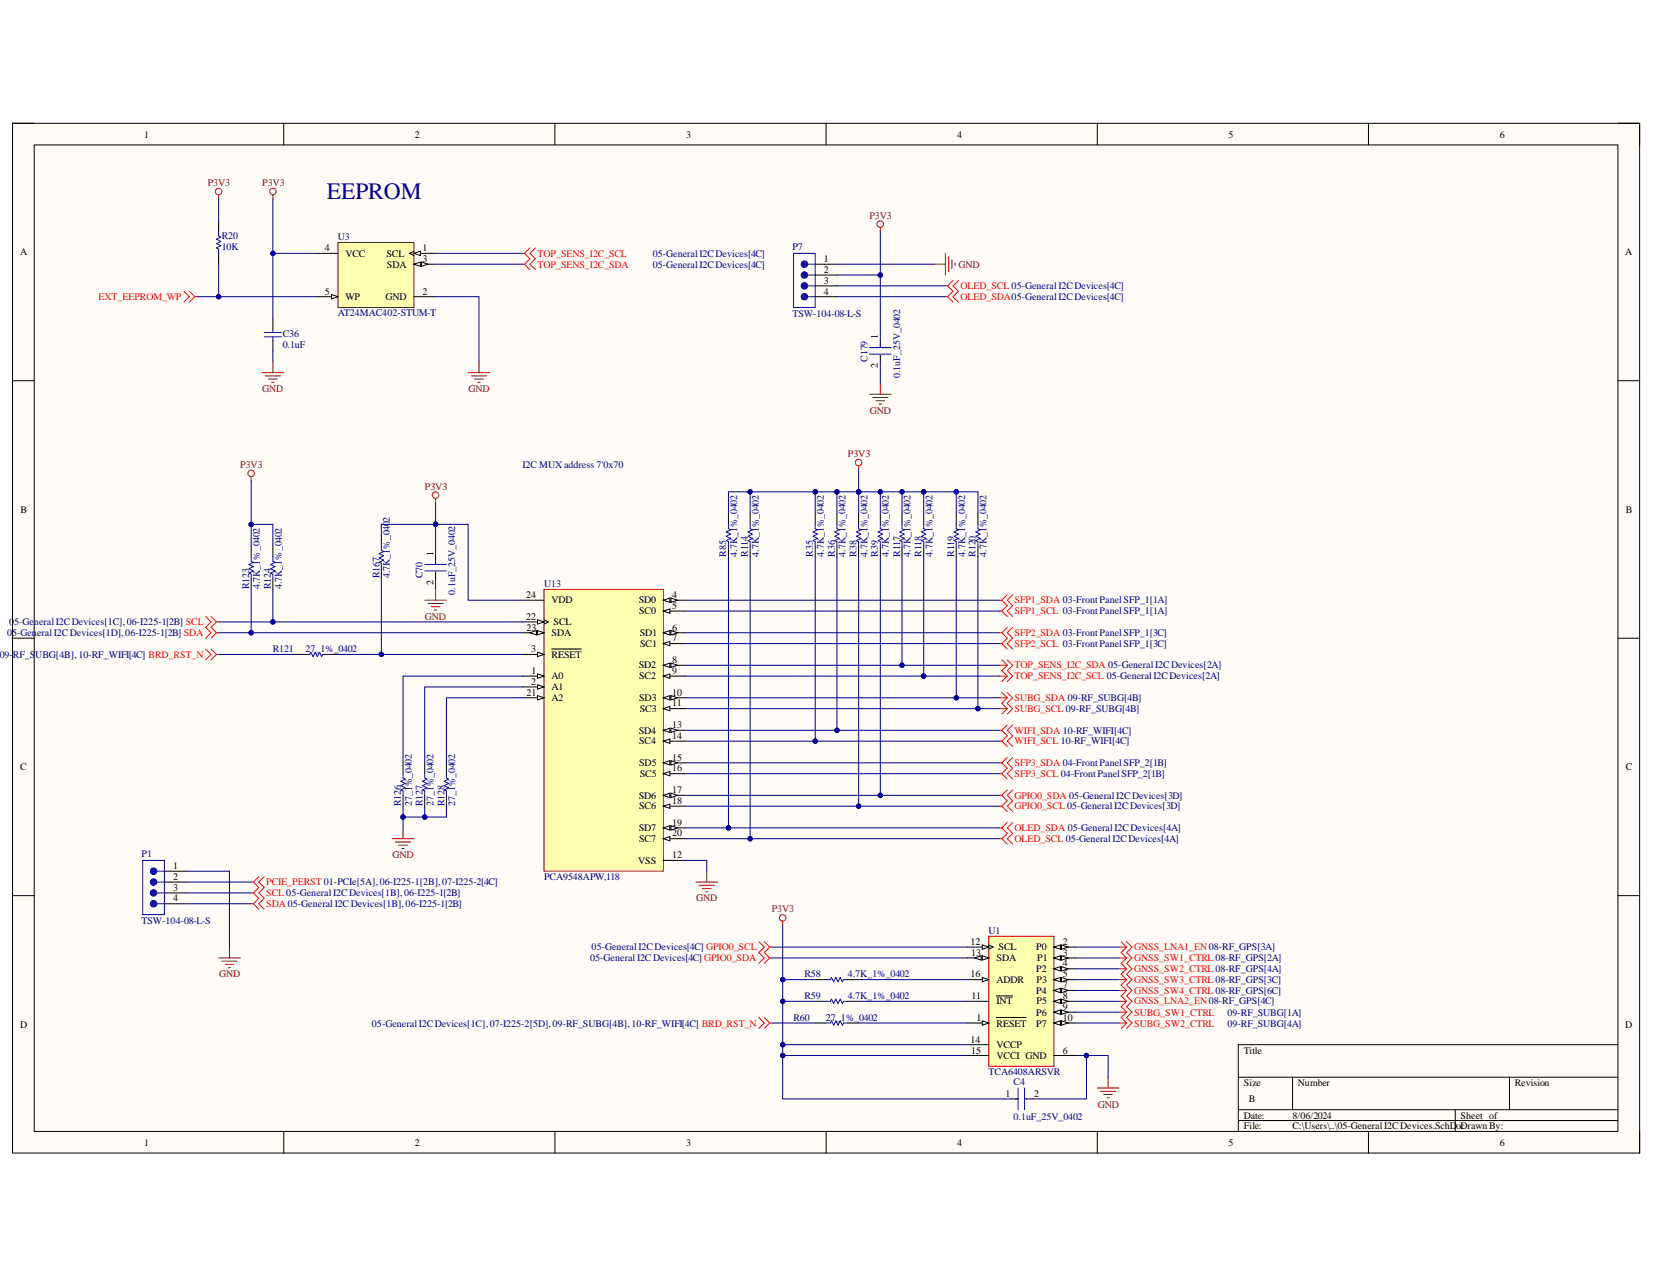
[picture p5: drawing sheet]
<svg xmlns="http://www.w3.org/2000/svg" width="279mm" height="216mm" viewBox="0 0 279 216" stroke-linecap="round" stroke-linejoin="round" font-family="sans-serif">
<defs><g id="words">
<text font-size="4" fill="#000080" x="55.2" y="33.6">EEPROM</text>
<g font-size="1.7">
<text x="24.4" y="23.2">1</text>
<text x="70.1" y="23.2">2</text>
<text x="115.9" y="23.2">3</text>
<text x="161.7" y="23.2">4</text>
<text x="207.5" y="23.2">5</text>
<text x="253.3" y="23.2">6</text>
<text x="3.4" y="43.1">A</text>
<text x="54.9" y="42.4">4</text>
<text x="58.3" y="43.4">VCC</text>
<text x="65.3" y="43.4">SCL</text>
<text x="65.4" y="45.2">SDA</text>
<text x="71.4" y="42.4">1</text>
<text x="71.4" y="44.3">3</text>
<text x="139.2" y="44.3">1</text>
<text x="139.2" y="46.1">2</text>
<text x="139.2" y="47.9">3</text>
<text x="274.6" y="43.1">A</text>
<text x="54.9" y="49.8">5</text>
<text x="58.3" y="50.7">WP</text>
<text x="65.1" y="50.7">GND</text>
<text x="71.4" y="49.8">2</text>
<text x="139.2" y="49.8">4</text>
<text x="148.3" y="57.3" transform="rotate(-90 148.3 57.3)">1</text>
<text x="148.3" y="62.2" transform="rotate(-90 148.3 62.2)">2</text>
<text x="3.5" y="86.6">B</text>
<text x="274.6" y="86.6">B</text>
<text x="73.2" y="93.9" transform="rotate(-90 73.2 93.9)">1</text>
<text x="73.2" y="98.9" transform="rotate(-90 73.2 98.9)">2</text>
<text x="88.9" y="101.1">24</text>
<text x="93.2" y="101.9">VDD</text>
<text x="107.9" y="101.9">SD0</text>
<text x="113.6" y="101.1">4</text>
<text x="88.9" y="104.7">22</text>
<text x="89" y="106.6">23</text>
<text x="93.2" y="107.4">SDA</text>
<text x="93.5" y="105.6">SCL</text>
<text x="108" y="103.8">SC0</text>
<text x="108.1" y="107.4">SD1</text>
<text x="113.6" y="106.6">6</text>
<text x="113.6" y="102.9">5</text>
<text x="89.7" y="110.2">3</text>
<text x="89.8" y="113.8">1</text>
<text x="93.2" y="111.1">RESET</text>
<text x="107.9" y="112.9">SD2</text>
<text x="108.1" y="109.3">SC1</text>
<text x="113.6" y="112.1">8</text>
<text x="113.6" y="108.3">7</text>
<text x="113.6" y="113.8">9</text>
<text x="89" y="117.6">21</text>
<text x="89.7" y="115.7">2</text>
<text x="93.2" y="114.8">A0</text>
<text x="93.2" y="116.6">A1</text>
<text x="93.2" y="118.4">A2</text>
<text x="108" y="118.4">SD3</text>
<text x="108" y="114.8">SC2</text>
<text x="113.6" y="117.6">10</text>
<text x="113.6" y="119.3">11</text>
<text x="107.9" y="124">SD4</text>
<text x="108" y="125.8">SC4</text>
<text x="108.1" y="120.3">SC3</text>
<text x="113.6" y="123">13</text>
<text x="113.6" y="124.8">14</text>
<text x="3.4" y="130.1">C</text>
<text x="108" y="129.5">SD5</text>
<text x="108.1" y="131.2">SC5</text>
<text x="113.6" y="128.5">15</text>
<text x="113.6" y="130.3">16</text>
<text x="274.6" y="130.1">C</text>
<text x="107.9" y="135">SD6</text>
<text x="108" y="136.7">SC6</text>
<text x="113.6" y="134">17</text>
<text x="113.6" y="135.8">18</text>
<text x="107.9" y="140.5">SD7</text>
<text x="108" y="142.2">SC7</text>
<text x="113.6" y="139.5">19</text>
<text x="113.6" y="141.3">20</text>
<text x="29.3" y="146.8">1</text>
<text x="29.3" y="148.7">2</text>
<text x="107.8" y="145.9">VSS</text>
<text x="113.6" y="145">12</text>
<text x="29.3" y="150.5">3</text>
<text x="29.3" y="152.3">4</text>
<text x="164" y="159.6">12</text>
<text x="164" y="161.5">13</text>
<text x="168.7" y="160.6">SCL</text>
<text x="175" y="160.6">P0</text>
<text x="179.5" y="159.6">2</text>
<text x="179.5" y="161.5">3</text>
<text x="164" y="165.1">16</text>
<text x="168.4" y="162.4">SDA</text>
<text x="168.4" y="166.1">ADDR</text>
<text x="175" y="164.2">P2</text>
<text x="175" y="167.9">P4</text>
<text x="175.1" y="166.1">P3</text>
<text x="175.2" y="162.4">P1</text>
<text x="179.5" y="163.3">4</text>
<text x="179.5" y="165.1">5</text>
<text x="179.5" y="167">7</text>
<text x="3.4" y="173.6">D</text>
<text x="164.1" y="168.8">11</text>
<text x="165" y="172.5">1</text>
<text x="168.4" y="173.4">RESET</text>
<text x="168.4" y="169.7">INT</text>
<text x="175" y="171.6">P6</text>
<text x="175" y="173.4">P7</text>
<text x="175.1" y="169.7">P5</text>
<text x="179.5" y="168.8">8</text>
<text x="179.5" y="170.6">9</text>
<text x="179.5" y="172.5">10</text>
<text x="274.6" y="173.6">D</text>
<text x="164" y="176.1">14</text>
<text x="164" y="178">15</text>
<text x="168.4" y="177">VCCP</text>
<text x="168.4" y="178.9">VCCI GND</text>
<text x="179.5" y="178">6</text>
<text x="210.1" y="178">Title</text>
<text x="169.9" y="185.2">1</text>
<text x="174.7" y="185.2">2</text>
<text x="210.1" y="183.5">Size</text>
<text x="219.3" y="183.5">Number</text>
<text x="255.9" y="183.5">Revision</text>
<text x="210.1" y="189">Date:</text>
<text x="210.1" y="190.7">File:</text>
<text x="211" y="186.2">B</text>
<text x="218.3" y="189">8/06/2024</text>
<text x="218.3" y="190.7">C:\Users\..\05-GeneralI2CDevices.SchD</text>
<text x="246" y="190.7">oDrawnBy:</text>
<text x="246.7" y="189">Sheet of</text>
<text x="246.7" y="190.7">c</text>
<text x="24.4" y="193.5">1</text>
<text x="70.1" y="193.5">2</text>
<text x="115.9" y="193.5">3</text>
<text x="161.7" y="193.5">4</text>
<text x="207.5" y="193.5">5</text>
<text x="253.3" y="193.5">6</text>
</g>
<g font-size="1.7" fill="#800000">
<text x="35.1" y="31.4">P3V3</text>
<text x="44.3" y="31.4">P3V3</text>
<text x="146.9" y="36.9">P3V3</text>
<text x="161.9" y="45.2">GND</text>
<text x="44.3" y="66.3">GND</text>
<text x="79.1" y="66.3">GND</text>
<text x="147" y="69.9">GND</text>
<text x="143.2" y="77.2">P3V3</text>
<text x="40.6" y="79.1">P3V3</text>
<text x="71.8" y="82.7">P3V3</text>
<text x="71.8" y="104.7">GND</text>
<text x="66.3" y="145">GND</text>
<text x="117.6" y="152.3">GND</text>
<text x="130.4" y="154.1">P3V3</text>
<text x="37" y="165.1">GND</text>
<text x="185.4" y="187.1">GND</text>
</g>
<g font-size="1.7" fill="#000080">
<text x="37.5" y="40.4">R20</text>
<text x="57.1" y="40.6">U3</text>
<text x="37.5" y="42.3">10K</text>
<text x="110.3" y="45.2">05-GeneralI2CDevices[4C]</text>
<text x="110.3" y="43.4">05-GeneralI2CDevices[4C]</text>
<text x="133.9" y="42.3">P7</text>
<text x="57.1" y="53.4">AT24MAC402-STUM-T</text>
<text x="133.9" y="53.6">TSW-104-08-L-S</text>
<text x="47.8" y="56.9">C36</text>
<text x="47.8" y="58.7">0.1uF</text>
<text x="146.5" y="61.1" transform="rotate(-90 146.5 61.1)">C179</text>
<text x="152" y="63.9" transform="rotate(-90 152 63.9)">0.1uF_25V_0402</text>
<text x="88.3" y="79.1">I2C MUX address 7'0x70</text>
<text x="122.7" y="94.1" transform="rotate(-90 122.7 94.1)">R85</text>
<text x="124.6" y="94.1" transform="rotate(-90 124.6 94.1)">4.7K_1%_0402</text>
<text x="126.3" y="94.1" transform="rotate(-90 126.3 94.1)">R114</text>
<text x="128.2" y="94.1" transform="rotate(-90 128.2 94.1)">4.7K_1%_0402</text>
<text x="137.3" y="94.1" transform="rotate(-90 137.3 94.1)">R35</text>
<text x="139.2" y="94.1" transform="rotate(-90 139.2 94.1)">4.7K_1%_0402</text>
<text x="141" y="94.1" transform="rotate(-90 141 94.1)">R36</text>
<text x="142.8" y="94.1" transform="rotate(-90 142.8 94.1)">4.7K_1%_0402</text>
<text x="144.7" y="94.1" transform="rotate(-90 144.7 94.1)">R38</text>
<text x="146.5" y="94.1" transform="rotate(-90 146.5 94.1)">4.7K_1%_0402</text>
<text x="148.3" y="94.1" transform="rotate(-90 148.3 94.1)">R39</text>
<text x="150.2" y="94.1" transform="rotate(-90 150.2 94.1)">4.7K_1%_0402</text>
<text x="152" y="94.1" transform="rotate(-90 152 94.1)">R117</text>
<text x="153.8" y="94.1" transform="rotate(-90 153.8 94.1)">4.7K_1%_0402</text>
<text x="155.7" y="94.1" transform="rotate(-90 155.7 94.1)">R118</text>
<text x="157.5" y="94.1" transform="rotate(-90 157.5 94.1)">4.7K_1%_0402</text>
<text x="161.2" y="94.1" transform="rotate(-90 161.2 94.1)">R119</text>
<text x="163" y="94.1" transform="rotate(-90 163 94.1)">4.7K_1%_0402</text>
<text x="164.8" y="94.1" transform="rotate(-90 164.8 94.1)">R120</text>
<text x="166.7" y="94.1" transform="rotate(-90 166.7 94.1)">4.7K_1%_0402</text>
<text x="42.1" y="99.6" transform="rotate(-90 42.1 99.6)">R123</text>
<text x="43.9" y="99.6" transform="rotate(-90 43.9 99.6)">4.7K_1%_0402</text>
<text x="45.7" y="99.6" transform="rotate(-90 45.7 99.6)">R124</text>
<text x="47.6" y="99.6" transform="rotate(-90 47.6 99.6)">4.7K_1%_0402</text>
<text x="64.1" y="97.7" transform="rotate(-90 64.1 97.7)">R167</text>
<text x="65.9" y="97.7" transform="rotate(-90 65.9 97.7)">4.7K_1%_0402</text>
<text x="71.4" y="97.7" transform="rotate(-90 71.4 97.7)">C70</text>
<text x="76.9" y="100.5" transform="rotate(-90 76.9 100.5)">0.1uF_25V_0402</text>
<text x="91.9" y="99.2">U13</text>
<text x="1.2" y="107.4">05-GeneralI2CDevices[1D],06-I225-1[2B] SDA</text>
<text x="1.5" y="105.6">05-GeneralI2CDevices[1C],06-I225-1[2B] SCL</text>
<text x="-.8" y="111.1">,09-</text>
<text x="2.2" y="111.1">RF_SUBG[4B],10-RF_WIFI[4C] BRD_RST_N</text>
<text x="46.1" y="110.2">R121</text>
<text x="51.6" y="110.2">27_1%_0402</text>
<text x="67.7" y="136.2" transform="rotate(-90 67.7 136.2)">R126</text>
<text x="69.6" y="136.2" transform="rotate(-90 69.6 136.2)">27_1%_0402</text>
<text x="71.4" y="136.2" transform="rotate(-90 71.4 136.2)">R127</text>
<text x="73.2" y="136.2" transform="rotate(-90 73.2 136.2)">27_1%_0402</text>
<text x="75.1" y="136.2" transform="rotate(-90 75.1 136.2)">R128</text>
<text x="76.9" y="136.2" transform="rotate(-90 76.9 136.2)">27_1%_0402</text>
<text x="23.9" y="144.9">P1</text>
<text x="91.9" y="148.7">PCA9548APW,118</text>
<text x="23.9" y="156.2">TSW-104-08-L-S</text>
<text x="99.9" y="160.6">05-GeneralI2CDevices[4C] GPIO0_SCL</text>
<text x="167" y="157.8">U1</text>
<text x="99.7" y="162.4">05-GeneralI2CDevices[4C] GPIO0_SDA</text>
<text x="135.9" y="165.1">R58</text>
<text x="143.2" y="165.1">4.7K_1%_0402</text>
<text x="62.8" y="173.4">05-GeneralI2CDevices[1C],07-I225-2[5D],09-RF_SUBG[4B],10-RF_WIFI[4C] BRD_RST_N</text>
<text x="134" y="172.5">R60</text>
<text x="135.9" y="168.8">R59</text>
<text x="139.5" y="172.5">27_1%_0402</text>
<text x="143.2" y="168.8">4.7K_1%_0402</text>
<text x="207.3" y="171.6">09-RF_SUBG[1A]</text>
<text x="207.3" y="173.4">09-RF_SUBG[4A]</text>
<text x="167" y="181.6">TCA6408ARSVR</text>
<text x="171.2" y="183.3">C4</text>
<text x="171.2" y="189.1">0.1uF_25V_0402</text>
</g>
<g font-size="1.7" fill="#f00">
<text x="90.8" y="45.2">TOP_SENS_I2C_SDA</text>
<text x="90.8" y="43.4">TOP_SENS_I2C_SCL</text>
<text x="16.7" y="50.7">EXT_EEPROM_WP</text>
<text x="162.3" y="48.9">OLED_SCL 05-GeneralI2CDevices[4C]</text>
<text x="162.3" y="50.7">OLED_SDA05-GeneralI2CDevices[4C]</text>
<text x="171.4" y="101.9">SFP1_SDA 03-FrontPanelSFP_1[1A]</text>
<text x="171.4" y="103.8">SFP1_SCL 03-FrontPanelSFP_1[1A]</text>
<text x="171.4" y="107.4">SFP2_SDA 03-FrontPanelSFP_1[3C]</text>
<text x="171.4" y="112.9">TOP_SENS_I2C_SDA 05-GeneralI2CDevices[2A]</text>
<text x="171.4" y="109.3">SFP2_SCL 03-FrontPanelSFP_1[3C]</text>
<text x="171.4" y="118.4">SUBG_SDA 09-RF_SUBG[4B]</text>
<text x="171.4" y="114.8">TOP_SENS_I2C_SCL 05-GeneralI2CDevices[2A]</text>
<text x="171.4" y="120.3">SUBG_SCL 09-RF_SUBG[4B]</text>
<text x="171.4" y="125.8">WIFI_SCL 10-RF_WIFI[4C]</text>
<text x="171.4" y="124">WIFI_SDA 10-RF_WIFI[4C]</text>
<text x="171.4" y="129.5">SFP3_SDA 04-FrontPanelSFP_2[1B]</text>
<text x="171.4" y="131.2">SFP3_SCL 04-FrontPanelSFP_2[1B]</text>
<text x="171.4" y="135">GPIO0_SDA 05-GeneralI2CDevices[3D]</text>
<text x="171.4" y="136.7">GPIO0_SCL 05-GeneralI2CDevices[3D]</text>
<text x="171.4" y="140.5">OLED_SDA 05-GeneralI2CDevices[4A]</text>
<text x="171.4" y="142.2">OLED_SCL 05-GeneralI2CDevices[4A]</text>
<text x="45" y="149.6">PCIE_PERST 01-PCIe[5A],06-I225-1[2B],07-I225-2[4C]</text>
<text x="45" y="151.4">SCL 05-GeneralI2CDevices[1B],06-I225-1[2B]</text>
<text x="45" y="153.2">SDA 05-GeneralI2CDevices[1B],06-I225-1[2B]</text>
<text x="191.6" y="160.6">GNSS_LNA1_EN08-RF_GPS[3A]</text>
<text x="191.6" y="162.4">GNSS_SW1_CTRL08-RF_GPS[2A]</text>
<text x="191.6" y="164.2">GNSS_SW2_CTRL08-RF_GPS[4A]</text>
<text x="191.6" y="166.1">GNSS_SW3_CTRL08-RF_GPS[3C]</text>
<text x="191.6" y="167.9">GNSS_SW4_CTRL08-RF_GPS[6C]</text>
<text x="191.6" y="169.7">GNSS_LNA2_EN08-RF_GPS[4C]</text>
<text x="191.6" y="171.6">SUBG_SW1_CTRL</text>
<text x="191.6" y="173.4">SUBG_SW2_CTRL</text>
</g>
</g></defs>
<path d="M2.1 20.8h274.9v174h-274.9z" fill-rule="evenodd" fill="#fffcf8"/>
<path d="M2.1 20.8h274.9v174h-274.9z" fill="none" stroke="#000" stroke-width=".17"/>
<path d="M5.8 24.5h267.5v166.6h-267.5z" fill-rule="evenodd" fill="#fffcf8"/>
<g fill="none" stroke="#000" stroke-width=".17">
<path d="M2.1 20.8h3.7M5.8 24.5h267.5v166.6h-267.5zM47.9 20.8v3.7M93.7 20.8v3.7M139.5 20.8v3.7M185.4 20.8v3.7M231.2 20.8v3.7M273.3 20.8h3.7v3.7M2.1 64.3h3.7M273.3 64.3h3.7M42.4 92.2v1.9M42.4 97.7v1.9"/>
<path d="M46.1 92.2v1.9M46.1 97.7v1.9M73.6 94.1v1.3M73.6 96.6v1.1M152.4 86.7v1.9M152.4 92.2v1.9M156 86.7v1.9M156 92.2v1.9M161.5 86.7v1.9M161.5 92.2v1.9M165.2 86.7v1.9M165.2 92.2v1.9"/>
<path d="M2.1 107.8h3.7M49.8 110.6h1.8M55.3 110.6h1.8M273.3 107.8h3.7M68.1 128.9v1.8M68.1 134.4v1.8M71.7 128.9v1.8M71.7 134.4v1.8M75.4 128.9v1.8M75.4 134.4v1.8M2.1 151.3h3.7M273.3 151.3h3.7"/>
<path d="M273.3 176.5h-64.1v14.6M47.9 191.1v3.7M93.7 191.1v3.7M139.5 191.1v3.7M185.4 191.1v3.7M209.2 182h64.1M209.2 187.5h64.1M209.2 189.3h64.1M218.3 182v5.5M231.2 191.1v3.7M245.8 187.5v3.6M255 182v5.5"/>
<path d="M277 191.1v3.7"/>
</g>
<g fill="none" stroke="#00f" stroke-width=".17">
<path d="M42.4 94.1v.7l.4 .2-.7 .4 .7 .3-.7 .4 .7 .4-.7 .3 .3 .2v.7M46.1 94.1v.7l.4 .2-.8 .4 .8 .3-.8 .4 .8 .4-.8 .3 .4 .2v.7M71.7 95.4h3.7M71.7 96.5h3.7M73.6 94.8v.6M73.6 96.6v.2M152.4 88.6v.7l.3 .2-.7 .4 .7 .3-.7 .4 .7 .4-.7 .3 .4 .2v.7M156 88.6v.7l.4 .2-.7 .4 .7 .3-.7 .4 .7 .4-.7 .3 .3 .2v.7M161.5 88.6v.7l.4 .2-.7 .4 .7 .3-.7 .4 .7 .4-.7 .3 .3 .2v.7M165.2 88.6v.7l.4 .2-.8 .4 .8 .3-.8 .4 .8 .4-.8 .3 .4 .2v.7M51.6 110.6h.7l.2-.4 .4 .7 .3-.7 .4 .7 .4-.7 .3 .7 .2-.3h.8M68.1 130.7v.7l.3 .2-.7 .4 .7 .3-.7 .4 .7 .4-.7 .3 .4 .2v.8"/>
<path d="M71.7 130.7v.7l.4 .2-.7 .4 .7 .3-.7 .4 .7 .4-.7 .3 .3 .2v.8M75.4 130.7v.7l.4 .2-.8 .4 .8 .3-.8 .4 .8 .4-.8 .3 .4 .2v.8"/>
</g>
<g fill="none" stroke="#800000" stroke-width=".17">
<path d="M145 78.7v.7M42.4 80.5v.8M73.6 84.2v.7M73.6 99.6v1.8M71.7 101.4h3.7M72.3 101.9h2.6M72.8 102.5h1.5M73.4 103h.4M68.1 139.9v1.8M66.2 141.7h3.7M66.8 142.2h2.6M67.3 142.8h1.5"/>
<path d="M67.9 143.3h.4M117.6 149h3.6M118.1 149.6h2.6M118.7 150.1h1.4M119.2 150.7h.4M119.4 147.2v1.8"/>
<circle cx="42.4" cy="80" r=".55"/>
<circle cx="145" cy="78.1" r=".55"/>
<circle cx="73.6" cy="83.6" r=".55"/>
</g>
<g fill="none" stroke="#f00" stroke-width=".17">
<path d="M34.7 104.1l1 1-1 .9 1 .9-1 .9M35.7 104.1l.9 1M36.6 105.1l-.9 .9 .9 .9M36.6 105.1h.3M36.6 106.9l-.9 .9M36.6 106.9h.3M168.9 119.7h1.2M168.9 117.9h1.2M168.9 114.2h1.2M168.9 112.4h1.2M169.2 117l.9 .9M169.2 111.5l.9 .9"/>
<path d="M170.1 119.7l-.9 .9M170.1 117.9l-.9 .9 .9 .9M170.1 117l1 .9-1 .9 1 .9-1 .9M170.1 114.2l-.9 .9M170.1 112.4l-.9 .9 .9 .9M170.1 111.5l1 .9-1 .9 1 .9-1 .9"/>
</g>
<path d="M57.1 41h12.8v11h-12.8z" fill-rule="evenodd" fill="#ffffb0"/>
<path d="M57.1 41h12.8v11h-12.8z" fill="none" stroke="#800000" stroke-width=".17"/>
<path d="M53.4 42.8h3.7M69.9 42.8h3.7" fill="none" stroke="#000" stroke-width=".17"/>
<path d="M69.9 42.8l1.1-.4v.8z" fill="#f8fcff"/>
<path d="M69.9 42.8l1.1-.4v.8zM69.9 42.4l-.7 .4 .7 .4M69.9 44.6h3.7" fill="none" stroke="#000" stroke-width=".17"/>
<path d="M69.9 44.6l1.1-.3v.7z" fill="#f8fcff"/>
<path d="M69.9 44.6l1.1-.3v.7z" fill="none" stroke="#000" stroke-width=".17"/>
<path d="M71.2 44.3l1.1 .3-1.1 .4z" fill="#f8fcff"/>
<path d="M53.4 50.1h3.7M71.2 44.3l1.1 .3-1.1 .4z" fill="none" stroke="#000" stroke-width=".17"/>
<path d="M56 49.8l1.1 .3-1.1 .4z" fill="#f8fcff"/>
<path d="M36.9 37.3v1.8M36.9 42.8v1.8M46.1 53.8v1.8M46.1 57.5v1.8M56 49.8l1.1 .3-1.1 .4zM69.9 50.1h3.7M64.4 90.4v1.8M64.4 95.9v1.8" fill="none" stroke="#000" stroke-width=".17"/>
<g fill="none" stroke="#f00" stroke-width=".17">
<path d="M31.1 49.2l.9 .9-.9 .9M32 49.2l.9 .9M32.9 50.1l-.9 .9M32.9 50.1h.4M88.2 44.6h.4M88.2 42.8h.4M88.6 44.6l.9 .9M88.6 42.8l.9 .9-.9 .9M89.5 41.9l-.9 .9M90.4 41.9l-.9 .9 .9 .9-.9 .9 .9 .9M168.9 101.4h.3M168.9 103.2h.3"/>
<path d="M168.9 106.9h.3M168.9 108.7h.3M169.2 101.4l.9 .9-.9 .9M169.2 103.2l.9 .9M169.2 106.9l.9 .9-.9 .9M169.2 108.7l.9 .9M170.1 100.5l-.9 .9M170.1 106l-.9 .9M171.1 100.5l-1 .9 1 .9-1 .9 1 .9M171.1 106l-1 .9 1 .9-1 .9 1 .9"/>
</g>
<g fill="none" stroke="#800000" stroke-width=".17">
<path d="M36.9 32.9v.7M46.1 32.9v.7M44.3 62.9h3.6M44.8 63.5h2.6M45.4 64h1.4M45.9 64.6h.4M46.1 61.1v1.8M79.1 62.9h3.6M79.6 63.5h2.6M80.2 64h1.4M80.7 64.6h.4M80.9 61.1v1.8"/>
<circle cx="36.9" cy="32.4" r=".55"/>
<circle cx="46.1" cy="32.4" r=".55"/>
</g>
<path d="M36.9 39.1v.8l.4 .2-.7 .3 .7 .4-.7 .4 .7 .3-.7 .4 .3 .2v.7M44.6 56.2h3M44.6 56.9h3M46.1 55.6v.6M46.1 56.9v.6M64.4 92.2v.8l.4 .2-.7 .3 .7 .4-.7 .4 .7 .3-.7 .4 .3 .2v.7" fill="none" stroke="#00f" stroke-width=".17"/>
<path d="M91.9 99.6h20.2v47.6h-20.2z" fill-rule="evenodd" fill="#ffffb0"/>
<path d="M91.9 99.6h20.2v47.6h-20.2z" fill="none" stroke="#800000" stroke-width=".17"/>
<path d="M88.2 101.4h3.7M112.1 101.4h3.6" fill="none" stroke="#000" stroke-width=".17"/>
<path d="M112.1 101.4l1.1-.4v.8z" fill="#f8fcff"/>
<path d="M112.1 101.4l1.1-.4v.8z" fill="none" stroke="#000" stroke-width=".17"/>
<path d="M113.3 101l1.1 .4-1.1 .4z" fill="#f8fcff"/>
<path d="M112.1 106.9h3.6M113.3 101l1.1 .4-1.1 .4z" fill="none" stroke="#000" stroke-width=".17"/>
<path d="M112.1 106.9l1.1-.4v.8z" fill="#f8fcff"/>
<path d="M112.1 106.9l1.1-.4v.8z" fill="none" stroke="#000" stroke-width=".17"/>
<path d="M113.3 106.5l1.1 .4-1.1 .4z" fill="#f8fcff"/>
<path d="M112.1 112.4h3.6M113.3 106.5l1.1 .4-1.1 .4z" fill="none" stroke="#000" stroke-width=".17"/>
<path d="M112.1 112.4l1.1-.4v.8z" fill="#f8fcff"/>
<path d="M112.1 112.4l1.1-.4v.8z" fill="none" stroke="#000" stroke-width=".17"/>
<path d="M113.3 112l1.1 .4-1.1 .4z" fill="#f8fcff"/>
<path d="M112.1 117.9h3.6M113.3 112l1.1 .4-1.1 .4z" fill="none" stroke="#000" stroke-width=".17"/>
<path d="M112.1 117.9l1.1-.4v.7z" fill="#f8fcff"/>
<path d="M112.1 117.9l1.1-.4v.7z" fill="none" stroke="#000" stroke-width=".17"/>
<path d="M113.3 117.5l1.1 .4-1.1 .3z" fill="#f8fcff"/>
<path d="M113.3 117.5l1.1 .4-1.1 .3zM112.1 123.4h3.6" fill="none" stroke="#000" stroke-width=".17"/>
<path d="M112.1 123.4l1.1-.4v.7z" fill="#f8fcff"/>
<path d="M112.1 123.4l1.1-.4v.7z" fill="none" stroke="#000" stroke-width=".17"/>
<path d="M113.3 123l1.1 .4-1.1 .3z" fill="#f8fcff"/>
<path d="M112.1 128.9h3.6M113.3 123l1.1 .4-1.1 .3z" fill="none" stroke="#000" stroke-width=".17"/>
<path d="M112.1 128.9l1.1-.4v.7z" fill="#f8fcff"/>
<path d="M112.1 128.9l1.1-.4v.7z" fill="none" stroke="#000" stroke-width=".17"/>
<path d="M113.3 128.5l1.1 .4-1.1 .3z" fill="#f8fcff"/>
<path d="M112.1 134.4h3.6M113.3 128.5l1.1 .4-1.1 .3z" fill="none" stroke="#000" stroke-width=".17"/>
<path d="M112.1 134.4l1.1-.4v.7z" fill="#f8fcff"/>
<path d="M112.1 134.4l1.1-.4v.7z" fill="none" stroke="#000" stroke-width=".17"/>
<path d="M113.3 134l1.1 .4-1.1 .3z" fill="#f8fcff"/>
<path d="M112.1 139.9h3.6M113.3 134l1.1 .4-1.1 .3z" fill="none" stroke="#000" stroke-width=".17"/>
<path d="M112.1 139.9l1.1-.4v.7z" fill="#f8fcff"/>
<path d="M112.1 139.9l1.1-.4v.7z" fill="none" stroke="#000" stroke-width=".17"/>
<path d="M113.3 139.5l1.1 .4-1.1 .3z" fill="#f8fcff"/>
<path d="M112.1 103.2h3.6M113.3 139.5l1.1 .4-1.1 .3z" fill="none" stroke="#000" stroke-width=".17"/>
<path d="M112.1 103.2l1.1-.3v.7z" fill="#f8fcff"/>
<path d="M112.1 103.2l1.1-.3v.7zM112.1 108.7h3.6" fill="none" stroke="#000" stroke-width=".17"/>
<path d="M112.1 108.7l1.1-.3v.7z" fill="#f8fcff"/>
<path d="M112.1 108.7l1.1-.3v.7zM112.1 114.2h3.6" fill="none" stroke="#000" stroke-width=".17"/>
<path d="M112.1 114.2l1.1-.3v.7z" fill="#f8fcff"/>
<path d="M112.1 114.2l1.1-.3v.7zM112.1 119.7h3.6" fill="none" stroke="#000" stroke-width=".17"/>
<path d="M112.1 119.7l1.1-.4v.8z" fill="#f8fcff"/>
<path d="M112.1 119.7l1.1-.4v.8zM112.1 125.2h3.6" fill="none" stroke="#000" stroke-width=".17"/>
<path d="M112.1 125.2l1.1-.4v.8z" fill="#f8fcff"/>
<path d="M112.1 125.2l1.1-.4v.8zM112.1 130.7h3.6" fill="none" stroke="#000" stroke-width=".17"/>
<path d="M112.1 130.7l1.1-.4v.8z" fill="#f8fcff"/>
<path d="M112.1 130.7l1.1-.4v.8zM112.1 136.2h3.6" fill="none" stroke="#000" stroke-width=".17"/>
<path d="M112.1 136.2l1.1-.4v.8z" fill="#f8fcff"/>
<path d="M112.1 136.2l1.1-.4v.8zM112.1 141.7h3.6" fill="none" stroke="#000" stroke-width=".17"/>
<path d="M112.1 141.7l1.1-.4v.8z" fill="#f8fcff"/>
<path d="M88.2 110.6h3.7M112.1 141.7l1.1-.4v.8z" fill="none" stroke="#000" stroke-width=".17"/>
<path d="M90.8 110.2l1.1 .4-1.1 .3z" fill="#f8fcff"/>
<path d="M88.2 114.2h3.7M90.8 110.2l1.1 .4-1.1 .3zM93.2 109.6h5" fill="none" stroke="#000" stroke-width=".17"/>
<path d="M90.8 113.9l1.1 .3-1.1 .4z" fill="#f8fcff"/>
<path d="M88.2 116.1h3.7M90.8 113.9l1.1 .3-1.1 .4z" fill="none" stroke="#000" stroke-width=".17"/>
<path d="M90.8 115.7l1.1 .4-1.1 .3z" fill="#f8fcff"/>
<path d="M88.2 117.9h3.7M90.8 115.7l1.1 .4-1.1 .3z" fill="none" stroke="#000" stroke-width=".17"/>
<path d="M90.8 117.5l1.1 .4-1.1 .3z" fill="#f8fcff"/>
<path d="M88.2 105.1h3.7M90.8 117.5l1.1 .4-1.1 .3z" fill="none" stroke="#000" stroke-width=".17"/>
<path d="M90.8 104.7l1.1 .4-1.1 .3z" fill="#f8fcff"/>
<path d="M88.2 106.9h3.7M90.8 104.7l1.1 .4-1.1 .3zM91.9 104.7l.7 .4-.7 .3" fill="none" stroke="#000" stroke-width=".17"/>
<path d="M90.8 106.5l1.1 .4-1.1 .4z" fill="#f8fcff"/>
<path d="M90.8 106.5l1.1 .4-1.1 .4z" fill="none" stroke="#000" stroke-width=".17"/>
<path d="M89.5 106.9l1.1-.4v.8z" fill="#f8fcff"/>
<path d="M137.7 44.6h3.7M137.7 46.5h3.7M137.7 48.3h3.7M137.7 50.1h3.7M89.5 106.9l1.1-.4v.8zM112.1 145.4h3.6" fill="none" stroke="#000" stroke-width=".17"/>
<g fill="none" stroke="#f00" stroke-width=".17">
<path d="M168.9 125.2h.3M168.9 123.4h.3M168.9 128.9h.3M168.9 130.7h.3M168.9 134.4h.3M168.9 136.2h.3M169.2 125.2l.9 .9M169.2 123.4l.9 .9-.9 .9M169.2 128.9l.9 .9-.9 .9M169.2 130.7l.9 .9M169.2 134.4l.9 .9-.9 .9M169.2 136.2l.9 .9"/>
<path d="M170.1 122.5l-.9 .9M170.1 128l-.9 .9M170.1 133.4l-.9 1M171.1 122.5l-1 .9 1 .9-1 .9 1 .9M171.1 128l-1 .9 1 .9-1 .9 1 .9M171.1 133.4l-1 1 1 .9-1 .9 1 .9"/>
</g>
<path d="M136.4 44.6h1.3" fill="none" stroke="#00f" stroke-width=".17"/>
<circle cx="135.9" cy="44.6" r=".55" fill="#00f"/>
<g fill="none" stroke="#00f" stroke-width=".17">
<path d="M134 42.8h3.7v9.2h-3.7zM136.4 46.5h1.3"/>
<circle cx="135.9" cy="44.6" r=".55"/>
</g>
<circle cx="135.9" cy="46.5" r=".55" fill="#00f"/>
<g fill="none" stroke="#00f" stroke-width=".17">
<path d="M136.4 48.3h1.3M136.4 50.1h1.3"/>
<circle cx="135.9" cy="46.5" r=".55"/>
</g>
<circle cx="135.9" cy="48.3" r=".55" fill="#00f"/>
<circle cx="135.9" cy="48.3" r=".55" fill="none" stroke="#00f" stroke-width=".17"/>
<circle cx="135.9" cy="50.1" r=".55" fill="#00f"/>
<g fill="none" stroke="#00f" stroke-width=".17">
<path d="M146.9 58.7h3.6M146.9 59.8h3.6M148.7 58.2v.5M148.7 60v.2M123.1 88.6v.7l.3 .2-.7 .4 .7 .3-.7 .4 .7 .4-.7 .3 .4 .2v.7M126.7 88.6v.7l.4 .2-.7 .4 .7 .3-.7 .4 .7 .4-.7 .3 .3 .2v.7"/>
<circle cx="135.9" cy="50.1" r=".55"/>
</g>
<g fill="none" stroke="#800000" stroke-width=".17">
<path d="M148.7 38.4v.7M157.9 44.6h1.8M159.7 42.8v3.7M160.2 43.3v2.6M160.8 43.9v1.5M161.3 44.4v.4M146.9 66.6h3.6M147.4 67.2h2.6M148 67.7h1.4M148.5 68.3h.4M148.7 64.8v1.8"/>
<circle cx="148.7" cy="37.9" r=".55"/>
</g>
<path d="M148.7 57.5v1.2M148.7 60v1.1M123.1 86.7v1.9M123.1 92.2v1.9M126.7 86.7v1.9M126.7 92.2v1.9" fill="none" stroke="#000" stroke-width=".17"/>
<g fill="none" stroke="#f00" stroke-width=".17">
<path d="M159.7 48.3h.4M159.7 50.1h.4M160.1 48.3l.9 .9-.9 .9M160.1 50.1l.9 .9M161 47.4l-.9 .9M161.9 47.4l-.9 .9 .9 .9-.9 .9 .9 .9M34.7 109.6l1 1-1 .9M35.7 109.6l.9 1M36.6 110.6l-.9 .9M36.6 110.6h.3M168.9 139.9h.3M169.2 139.9l.9 .9-.9 .9"/>
<path d="M170.1 138.9l-.9 1M171.1 138.9l-1 1 1 .9-1 .9 1 .9M168.9 141.7h.3M169.2 141.7l.9 .9"/>
</g>
<path d="M167 158.2h11v21.9h-11z" fill-rule="evenodd" fill="#ffffb0"/>
<path d="M167 158.2h11v21.9h-11z" fill="none" stroke="#800000" stroke-width=".17"/>
<path d="M163.4 172.8h3.6" fill="none" stroke="#000" stroke-width=".17"/>
<path d="M165.9 172.5l1.1 .3-1.1 .4z" fill="#f8fcff"/>
<path d="M178 160h3.7M165.9 172.5l1.1 .3-1.1 .4zM168.3 171.9h5" fill="none" stroke="#000" stroke-width=".17"/>
<path d="M178 160l1.1-.4v.8z" fill="#f8fcff"/>
<path d="M178 160l1.1-.4v.8z" fill="none" stroke="#000" stroke-width=".17"/>
<path d="M179.3 159.6l1.1 .4-1.1 .4z" fill="#f8fcff"/>
<path d="M179.3 159.6l1.1 .4-1.1 .4zM178 161.8h3.7" fill="none" stroke="#000" stroke-width=".17"/>
<path d="M178 161.8l1.1-.3v.7z" fill="#f8fcff"/>
<path d="M178 161.8l1.1-.3v.7z" fill="none" stroke="#000" stroke-width=".17"/>
<path d="M179.3 161.5l1.1 .3-1.1 .4z" fill="#f8fcff"/>
<path d="M178 163.7h3.7M179.3 161.5l1.1 .3-1.1 .4z" fill="none" stroke="#000" stroke-width=".17"/>
<path d="M178 163.7l1.1-.4v.7z" fill="#f8fcff"/>
<path d="M178 163.7l1.1-.4v.7z" fill="none" stroke="#000" stroke-width=".17"/>
<path d="M179.3 163.3l1.1 .4-1.1 .3z" fill="#f8fcff"/>
<path d="M178 165.5h3.7M179.3 163.3l1.1 .4-1.1 .3z" fill="none" stroke="#000" stroke-width=".17"/>
<path d="M178 165.5l1.1-.4v.8z" fill="#f8fcff"/>
<path d="M178 165.5l1.1-.4v.8z" fill="none" stroke="#000" stroke-width=".17"/>
<path d="M179.3 165.1l1.1 .4-1.1 .4z" fill="#f8fcff"/>
<path d="M178 178.3h3.7M178 167.3h3.7M179.3 165.1l1.1 .4-1.1 .4z" fill="none" stroke="#000" stroke-width=".17"/>
<path d="M178 167.3l1.1-.3v.7z" fill="#f8fcff"/>
<path d="M178 167.3l1.1-.3v.7z" fill="none" stroke="#000" stroke-width=".17"/>
<path d="M179.3 167l1.1 .3-1.1 .4z" fill="#f8fcff"/>
<path d="M178 169.2h3.7M179.3 167l1.1 .3-1.1 .4z" fill="none" stroke="#000" stroke-width=".17"/>
<path d="M178 169.2l1.1-.4v.7z" fill="#f8fcff"/>
<path d="M178 169.2l1.1-.4v.7z" fill="none" stroke="#000" stroke-width=".17"/>
<path d="M179.3 168.8l1.1 .4-1.1 .3z" fill="#f8fcff"/>
<path d="M178 171h3.7M179.3 168.8l1.1 .4-1.1 .3z" fill="none" stroke="#000" stroke-width=".17"/>
<path d="M178 171l1.1-.4v.8z" fill="#f8fcff"/>
<path d="M178 171l1.1-.4v.8z" fill="none" stroke="#000" stroke-width=".17"/>
<path d="M179.3 170.6l1.1 .4-1.1 .4z" fill="#f8fcff"/>
<path d="M178 172.8h3.7M179.3 170.6l1.1 .4-1.1 .4z" fill="none" stroke="#000" stroke-width=".17"/>
<path d="M178 172.8l1.1-.3v.7z" fill="#f8fcff"/>
<path d="M178 172.8l1.1-.3v.7z" fill="none" stroke="#000" stroke-width=".17"/>
<path d="M179.3 172.5l1.1 .3-1.1 .4z" fill="#f8fcff"/>
<path d="M163.4 160h3.6M163.4 169.2h3.6M168.3 168.2h2.7M179.3 172.5l1.1 .3-1.1 .4z" fill="none" stroke="#000" stroke-width=".17"/>
<path d="M165.9 159.6l1.1 .4-1.1 .4z" fill="#f8fcff"/>
<path d="M165.9 159.6l1.1 .4-1.1 .4zM167 159.6l.8 .4-.8 .4M163.4 161.8h3.6" fill="none" stroke="#000" stroke-width=".17"/>
<path d="M165.9 161.5l1.1 .3-1.1 .4z" fill="#f8fcff"/>
<path d="M165.9 161.5l1.1 .3-1.1 .4z" fill="none" stroke="#000" stroke-width=".17"/>
<path d="M164.6 161.8l1.1-.3v.7z" fill="#f8fcff"/>
<path d="M163.4 165.5h3.6M163.4 176.5h3.6M163.4 178.3h3.6M164.6 161.8l1.1-.3v.7z" fill="none" stroke="#000" stroke-width=".17"/>
<path d="M165.9 165.1l1.1 .4-1.1 .4z" fill="#f8fcff"/>
<path d="M165.9 165.1l1.1 .4-1.1 .4z" fill="none" stroke="#000" stroke-width=".17"/>
<path d="M71.7 136.2v1.8h-3.6" fill="none" stroke="#000080" stroke-width=".17"/>
<circle cx="68.1" cy="138" r=".37" fill="#000080"/>
<circle cx="68.1" cy="138" r=".37" fill="none" stroke="#000080" stroke-width=".17"/>
<circle cx="71.7" cy="138" r=".37" fill="#000080"/>
<g fill="none" stroke="#000080" stroke-width=".17">
<path d="M75.4 136.2v1.8h-3.7"/>
<circle cx="71.7" cy="138" r=".37"/>
</g>
<circle cx="71.7" cy="138" r=".37" fill="#000080"/>
<g fill="none" stroke="#000080" stroke-width=".17">
<path d="M42.4 88.6h3.7v3.6M73.6 97.7v1.9M36.9 110.6h12.9"/>
<circle cx="71.7" cy="138" r=".37"/>
</g>
<circle cx="42.4" cy="88.6" r=".37" fill="#000080"/>
<g fill="none" stroke="#000080" stroke-width=".17">
<path d="M46.1 99.6v5.5"/>
<circle cx="42.4" cy="88.6" r=".37"/>
</g>
<circle cx="46.1" cy="105.1" r=".37" fill="#000080"/>
<g fill="none" stroke="#000080" stroke-width=".17">
<path d="M46.1 33.6v9.2h7.3M73.6 50.1h7.3v11M73.6 42.8h14.6M73.6 44.6h14.6"/>
<circle cx="46.1" cy="105.1" r=".37"/>
</g>
<circle cx="46.1" cy="42.8" r=".37" fill="#000080"/>
<g fill="none" stroke="#000080" stroke-width=".17">
<path d="M46.1 42.8v11"/>
<circle cx="46.1" cy="42.8" r=".37"/>
</g>
<circle cx="46.1" cy="42.8" r=".37" fill="#000080"/>
<g fill="none" stroke="#000080" stroke-width=".17">
<path d="M36.9 33.6v3.7M36.9 44.6v5.5h16.5"/>
<circle cx="46.1" cy="42.8" r=".37"/>
</g>
<circle cx="36.9" cy="50.1" r=".37" fill="#000080"/>
<g fill="none" stroke="#000080" stroke-width=".17">
<path d="M33.3 50.1h3.6M46.1 59.3v1.8"/>
<circle cx="36.9" cy="50.1" r=".37"/>
</g>
<circle cx="36.9" cy="50.1" r=".37" fill="#000080"/>
<g fill="none" stroke="#000080" stroke-width=".17">
<path d="M73.6 88.6h-9.2v1.8"/>
<circle cx="36.9" cy="50.1" r=".37"/>
</g>
<circle cx="73.6" cy="88.6" r=".36" fill="#000080"/>
<g fill="none" stroke="#000080" stroke-width=".17">
<path d="M64.4 97.7v12.9h-7.3"/>
<circle cx="73.6" cy="88.6" r=".36"/>
</g>
<circle cx="64.4" cy="110.6" r=".37" fill="#000080"/>
<g fill="none" stroke="#000080" stroke-width=".17">
<path d="M73.6 88.6h5.5v12.8h9.1"/>
<circle cx="64.4" cy="110.6" r=".37"/>
</g>
<circle cx="73.6" cy="88.6" r=".36" fill="#000080"/>
<g fill="none" stroke="#000080" stroke-width=".17">
<path d="M64.4 110.6h23.8M88.2 114.2h-20.1v14.7M88.2 116.1h-16.5v12.8M88.2 117.9h-12.8v11M115.7 145.4h3.7v1.8"/>
<circle cx="73.6" cy="88.6" r=".36"/>
</g>
<circle cx="64.4" cy="110.6" r=".37" fill="#000080"/>
<g fill="none" stroke="#000080" stroke-width=".17">
<path d="M42.4 99.6v7.3"/>
<circle cx="64.4" cy="110.6" r=".37"/>
</g>
<circle cx="42.4" cy="106.9" r=".37" fill="#000080"/>
<g fill="none" stroke="#000080" stroke-width=".17">
<path d="M115.7 108.7h53.2M115.7 106.9h53.2M115.7 103.2h53.2M115.7 101.4h53.2M115.7 123.4h53.2"/>
<circle cx="42.4" cy="106.9" r=".37"/>
</g>
<circle cx="141.4" cy="123.4" r=".36" fill="#000080"/>
<g fill="none" stroke="#000080" stroke-width=".17">
<path d="M115.7 125.2h53.2"/>
<circle cx="141.4" cy="123.4" r=".36"/>
</g>
<circle cx="137.7" cy="125.2" r=".37" fill="#000080"/>
<g fill="none" stroke="#000080" stroke-width=".17">
<path d="M145 79.4v3.7"/>
<circle cx="137.7" cy="125.2" r=".37"/>
</g>
<circle cx="145" cy="83.1" r=".37" fill="#000080"/>
<g fill="none" stroke="#000080" stroke-width=".17">
<path d="M115.7 134.4h53.2M115.7 128.9h53.2M115.7 130.7h53.2"/>
<circle cx="145" cy="83.1" r=".37"/>
</g>
<circle cx="148.7" cy="134.4" r=".37" fill="#000080"/>
<g fill="none" stroke="#000080" stroke-width=".17">
<path d="M115.7 136.2h53.2"/>
<circle cx="148.7" cy="134.4" r=".37"/>
</g>
<circle cx="145" cy="136.2" r=".37" fill="#000080"/>
<g fill="none" stroke="#000080" stroke-width=".17">
<path d="M141.4 46.5h7.3M148.7 61.1v3.7"/>
<circle cx="145" cy="136.2" r=".37"/>
</g>
<circle cx="148.7" cy="46.5" r=".37" fill="#000080"/>
<g fill="none" stroke="#000080" stroke-width=".17">
<path d="M141.4 44.6h16.5M141.4 48.3h18.3M141.4 50.1h18.3M36.9 106.9h51.3"/>
<circle cx="148.7" cy="46.5" r=".37"/>
</g>
<circle cx="42.4" cy="106.9" r=".37" fill="#000080"/>
<g fill="none" stroke="#000080" stroke-width=".17">
<path d="M36.9 105.1h51.3"/>
<circle cx="42.4" cy="106.9" r=".37"/>
</g>
<circle cx="46.1" cy="105.1" r=".37" fill="#000080"/>
<g fill="none" stroke="#000080" stroke-width=".17">
<path d="M42.4 81.3v10.9"/>
<circle cx="46.1" cy="105.1" r=".37"/>
</g>
<circle cx="42.4" cy="88.6" r=".37" fill="#000080"/>
<g fill="none" stroke="#000080" stroke-width=".17">
<path d="M68.1 136.2v3.7"/>
<circle cx="42.4" cy="88.6" r=".37"/>
</g>
<circle cx="68.1" cy="138" r=".37" fill="#000080"/>
<g fill="none" stroke="#000080" stroke-width=".17">
<path d="M73.6 84.9v9.2"/>
<circle cx="68.1" cy="138" r=".37"/>
</g>
<circle cx="73.6" cy="88.6" r=".36" fill="#000080"/>
<g fill="none" stroke="#000080" stroke-width=".17">
<path d="M148.7 39.1v18.4"/>
<circle cx="73.6" cy="88.6" r=".36"/>
</g>
<circle cx="148.7" cy="46.5" r=".37" fill="#000080"/>
<g fill="none" stroke="#000080" stroke-width=".17">
<path d="M115.7 117.9h53.2"/>
<circle cx="148.7" cy="46.5" r=".37"/>
</g>
<circle cx="161.5" cy="117.9" r=".37" fill="#000080"/>
<g fill="none" stroke="#000080" stroke-width=".17">
<path d="M115.7 114.2h53.2"/>
<circle cx="161.5" cy="117.9" r=".37"/>
</g>
<circle cx="156" cy="114.2" r=".37" fill="#000080"/>
<g fill="none" stroke="#000080" stroke-width=".17">
<path d="M145 83.1h20.2v3.6"/>
<circle cx="156" cy="114.2" r=".37"/>
</g>
<circle cx="145" cy="83.1" r=".37" fill="#000080"/>
<circle cx="145" cy="83.1" r=".37" fill="none" stroke="#000080" stroke-width=".17"/>
<circle cx="148.7" cy="83.1" r=".37" fill="#000080"/>
<circle cx="148.7" cy="83.1" r=".37" fill="none" stroke="#000080" stroke-width=".17"/>
<circle cx="152.4" cy="83.1" r=".37" fill="#000080"/>
<circle cx="152.4" cy="83.1" r=".37" fill="none" stroke="#000080" stroke-width=".17"/>
<circle cx="156" cy="83.1" r=".37" fill="#000080"/>
<circle cx="156" cy="83.1" r=".37" fill="none" stroke="#000080" stroke-width=".17"/>
<circle cx="161.5" cy="83.1" r=".37" fill="#000080"/>
<g fill="none" stroke="#000080" stroke-width=".17">
<path d="M152.4 83.1v3.6"/>
<circle cx="161.5" cy="83.1" r=".37"/>
</g>
<circle cx="152.4" cy="83.1" r=".37" fill="#000080"/>
<g fill="none" stroke="#000080" stroke-width=".17">
<path d="M156 94.1v20.1"/>
<circle cx="152.4" cy="83.1" r=".37"/>
</g>
<circle cx="156" cy="114.2" r=".37" fill="#000080"/>
<g fill="none" stroke="#000080" stroke-width=".17">
<path d="M156 83.1v3.6"/>
<circle cx="156" cy="114.2" r=".37"/>
</g>
<circle cx="156" cy="83.1" r=".37" fill="#000080"/>
<g fill="none" stroke="#000080" stroke-width=".17">
<path d="M161.5 94.1v23.8"/>
<circle cx="156" cy="83.1" r=".37"/>
</g>
<circle cx="161.5" cy="117.9" r=".37" fill="#000080"/>
<g fill="none" stroke="#000080" stroke-width=".17">
<path d="M161.5 83.1v3.6"/>
<circle cx="161.5" cy="117.9" r=".37"/>
</g>
<circle cx="161.5" cy="83.1" r=".37" fill="#000080"/>
<g fill="none" stroke="#000080" stroke-width=".17">
<path d="M165.2 94.1v25.6"/>
<circle cx="161.5" cy="83.1" r=".37"/>
</g>
<circle cx="165.2" cy="119.7" r=".37" fill="#000080"/>
<g fill="none" stroke="#000080" stroke-width=".17">
<path d="M148.7 94.1v40.3"/>
<circle cx="165.2" cy="119.7" r=".37"/>
</g>
<path d="M145 86.7v1.9M145 92.2v1.9M148.7 86.7v1.9M148.7 92.2v1.9" fill="none" stroke="#000" stroke-width=".17"/>
<path d="M145 88.6v.7l.4 .2-.7 .4 .7 .3-.7 .4 .7 .4-.7 .3 .3 .2v.7M148.7 88.6v.7l.4 .2-.8 .4 .8 .3-.8 .4 .8 .4-.8 .3 .4 .2v.7" fill="none" stroke="#00f" stroke-width=".17"/>
<circle cx="148.7" cy="134.4" r=".37" fill="#000080"/>
<g fill="none" stroke="#000080" stroke-width=".17">
<path d="M145 83.1v3.6"/>
<circle cx="148.7" cy="134.4" r=".37"/>
</g>
<circle cx="145" cy="83.1" r=".37" fill="#000080"/>
<g fill="none" stroke="#000080" stroke-width=".17">
<path d="M148.7 83.1v3.6"/>
<circle cx="145" cy="83.1" r=".37"/>
</g>
<circle cx="148.7" cy="83.1" r=".37" fill="#000080"/>
<g fill="none" stroke="#000080" stroke-width=".17">
<path d="M115.7 119.7h53.2"/>
<circle cx="148.7" cy="83.1" r=".37"/>
</g>
<path d="M128.2 159.1l.9 .9-.9 .9 .9 .9-.9 1M129.1 159.1l.9 .9M130 160l-.9 .9 .9 .9M130 160h.4M130 161.8l-.9 1M130 161.8h.4" fill="none" stroke="#f00" stroke-width=".17"/>
<circle cx="165.2" cy="119.7" r=".37" fill="#000080"/>
<g fill="none" stroke="#000080" stroke-width=".17">
<path d="M130.4 160h33M130.4 161.8h33M183.5 178.3v7.3h-9.1"/>
<circle cx="165.2" cy="119.7" r=".37"/>
</g>
<path d="M170.7 185.6h1.3M173.3 185.6h1.1" fill="none" stroke="#000" stroke-width=".17"/>
<path d="M171.4 185.6h.6M172 183.8v3.7M173.1 183.8v3.7M173.3 185.6h.1" fill="none" stroke="#00f" stroke-width=".17"/>
<path d="M185.4 183.8h3.6M185.9 184.4h2.6M186.5 184.9h1.4M187 185.5h.4M187.2 182v1.8" fill="none" stroke="#800000" stroke-width=".17"/>
<circle cx="183.5" cy="178.3" r=".37" fill="#000080"/>
<g fill="none" stroke="#000080" stroke-width=".17">
<path d="M132.2 178.3h31.2"/>
<circle cx="183.5" cy="178.3" r=".37"/>
</g>
<g fill="none" stroke="#800000" stroke-width=".17">
<path d="M132.2 155.6v.7"/>
<circle cx="132.2" cy="155.1" r=".55"/>
</g>
<circle cx="132.2" cy="178.3" r=".37" fill="#000080"/>
<g fill="none" stroke="#000080" stroke-width=".17">
<path d="M132.2 176.5h31.2"/>
<circle cx="132.2" cy="178.3" r=".37"/>
</g>
<circle cx="132.2" cy="176.5" r=".36" fill="#000080"/>
<g fill="none" stroke="#000080" stroke-width=".17">
<path d="M132.2 165.5h5.5M145 165.5h18.4"/>
<circle cx="132.2" cy="176.5" r=".36"/>
</g>
<path d="M137.7 165.5h1.8M143.2 165.5h1.8" fill="none" stroke="#000" stroke-width=".17"/>
<path d="M139.5 165.5h.8l.2-.4 .3 .8 .4-.8 .4 .8 .3-.8 .4 .8 .2-.4h.7" fill="none" stroke="#00f" stroke-width=".17"/>
<circle cx="132.2" cy="165.5" r=".37" fill="#000080"/>
<g fill="none" stroke="#000080" stroke-width=".17">
<path d="M132.2 169.2h5.5"/>
<circle cx="132.2" cy="165.5" r=".37"/>
</g>
<path d="M137.7 169.2h1.8M143.2 169.2h1.8" fill="none" stroke="#000" stroke-width=".17"/>
<path d="M139.5 169.2h.8l.2-.4 .3 .7 .4-.7 .4 .7 .3-.7 .4 .7 .2-.3h.7" fill="none" stroke="#00f" stroke-width=".17"/>
<circle cx="132.2" cy="169.2" r=".37" fill="#000080"/>
<g fill="none" stroke="#000080" stroke-width=".17">
<path d="M152.4 94.1v18.3h16.5M145 169.2h18.4"/>
<circle cx="132.2" cy="169.2" r=".37"/>
</g>
<circle cx="152.4" cy="112.4" r=".37" fill="#000080"/>
<g fill="none" stroke="#000080" stroke-width=".17">
<path d="M115.7 112.4h36.7"/>
<circle cx="152.4" cy="112.4" r=".37"/>
</g>
<circle cx="152.4" cy="112.4" r=".37" fill="#000080"/>
<g fill="none" stroke="#000080" stroke-width=".17">
<path d="M145 94.1v42.1"/>
<circle cx="152.4" cy="112.4" r=".37"/>
</g>
<circle cx="145" cy="136.2" r=".37" fill="#000080"/>
<g fill="none" stroke="#000080" stroke-width=".17">
<path d="M132.2 156.3v29.3h38.5"/>
<circle cx="145" cy="136.2" r=".37"/>
</g>
<circle cx="132.2" cy="178.3" r=".37" fill="#000080"/>
<circle cx="132.2" cy="178.3" r=".37" fill="none" stroke="#000080" stroke-width=".17"/>
<circle cx="132.2" cy="176.5" r=".36" fill="#000080"/>
<circle cx="132.2" cy="176.5" r=".36" fill="none" stroke="#000080" stroke-width=".17"/>
<circle cx="132.2" cy="169.2" r=".37" fill="#000080"/>
<circle cx="132.2" cy="169.2" r=".37" fill="none" stroke="#000080" stroke-width=".17"/>
<circle cx="132.2" cy="165.5" r=".37" fill="#000080"/>
<g fill="none" stroke="#000080" stroke-width=".17">
<path d="M181.7 178.3h5.5v3.7"/>
<circle cx="132.2" cy="165.5" r=".37"/>
</g>
<circle cx="183.5" cy="178.3" r=".37" fill="#000080"/>
<g fill="none" stroke="#000080" stroke-width=".17">
<path d="M115.7 141.7h53.2M181.7 160h7.3M130.4 172.8h7.3M145 172.8h18.4M181.7 172.8h7.3M181.7 161.8h7.3M181.7 163.7h7.3M181.7 165.5h7.3M181.7 167.3h7.3M181.7 169.2h7.3M181.7 171h7.3"/>
<circle cx="183.5" cy="178.3" r=".37"/>
</g>
<g fill="none" stroke="#f00" stroke-width=".17">
<path d="M189 160h1.3M189.4 159.1l.9 .9M190.3 160l-.9 .9 .9 .9M190.3 159.1l.9 .9-.9 .9 .9 .9-.9 1 .9 .9-.9 .9 .9 .9-.9 .9 .9 .9-.9 .9 .9 1-.9 .9 .9 .9-.9 .9 .9 .9-.9 .9M128.2 171.9l.9 .9-.9 .9M129.1 171.9l.9 .9M130 172.8l-.9 .9M130 172.8h.4M189 172.8h1.3M189 161.8h1.3M189 163.7h1.3M189 165.5h1.3"/>
<path d="M189 167.3h1.3M189 169.2h1.3M189 171h1.3M190.3 161.8l-.9 1 .9 .9M190.3 163.7l-.9 .9 .9 .9M190.3 165.5l-.9 .9 .9 .9M190.3 167.3l-.9 .9 .9 1M190.3 169.2l-.9 .9 .9 .9M190.3 171l-.9 .9 .9 .9M190.3 172.8l-.9 .9"/>
</g>
<path d="M137.7 172.8h1.8M143.2 172.8h1.8" fill="none" stroke="#000" stroke-width=".17"/>
<path d="M139.5 172.8h.8l.2-.3 .3 .7 .4-.7 .4 .7 .3-.7 .4 .7 .2-.4h.7" fill="none" stroke="#00f" stroke-width=".17"/>
<circle cx="126.7" cy="141.7" r=".37" fill="#000080"/>
<g fill="none" stroke="#000080" stroke-width=".17">
<path d="M115.7 139.9h53.2"/>
<circle cx="126.7" cy="141.7" r=".37"/>
</g>
<circle cx="123.1" cy="139.9" r=".37" fill="#000080"/>
<g fill="none" stroke="#000080" stroke-width=".17">
<path d="M145 83.1h-21.9v3.6"/>
<circle cx="123.1" cy="139.9" r=".37"/>
</g>
<circle cx="145" cy="83.1" r=".37" fill="#000080"/>
<circle cx="145" cy="83.1" r=".37" fill="none" stroke="#000080" stroke-width=".17"/>
<circle cx="141.4" cy="83.1" r=".37" fill="#000080"/>
<circle cx="141.4" cy="83.1" r=".37" fill="none" stroke="#000080" stroke-width=".17"/>
<circle cx="137.7" cy="83.1" r=".37" fill="#000080"/>
<circle cx="137.7" cy="83.1" r=".37" fill="none" stroke="#000080" stroke-width=".17"/>
<circle cx="126.7" cy="83.1" r=".37" fill="#000080"/>
<g fill="none" stroke="#000080" stroke-width=".17">
<path d="M123.1 94.1v45.8"/>
<circle cx="126.7" cy="83.1" r=".37"/>
</g>
<circle cx="123.1" cy="139.9" r=".37" fill="#000080"/>
<g fill="none" stroke="#000080" stroke-width=".17">
<path d="M126.7 94.1v47.6"/>
<circle cx="123.1" cy="139.9" r=".37"/>
</g>
<circle cx="126.7" cy="141.7" r=".37" fill="#000080"/>
<g fill="none" stroke="#000080" stroke-width=".17">
<path d="M126.7 83.1v3.6"/>
<circle cx="126.7" cy="141.7" r=".37"/>
</g>
<circle cx="126.7" cy="83.1" r=".37" fill="#000080"/>
<g fill="none" stroke="#000080" stroke-width=".17">
<path d="M141.4 94.1v29.3"/>
<circle cx="126.7" cy="83.1" r=".37"/>
</g>
<path d="M137.7 86.7v1.9M137.7 92.2v1.9M141.4 86.7v1.9M141.4 92.2v1.9" fill="none" stroke="#000" stroke-width=".17"/>
<path d="M137.7 88.6v.7l.4 .2-.8 .4 .8 .3-.8 .4 .8 .4-.8 .3 .4 .2v.7M141.4 88.6v.7l.3 .2-.7 .4 .7 .3-.7 .4 .7 .4-.7 .3 .4 .2v.7" fill="none" stroke="#00f" stroke-width=".17"/>
<circle cx="141.4" cy="123.4" r=".36" fill="#000080"/>
<g fill="none" stroke="#000080" stroke-width=".17">
<path d="M137.7 94.1v31.1"/>
<circle cx="141.4" cy="123.4" r=".36"/>
</g>
<circle cx="137.7" cy="125.2" r=".37" fill="#000080"/>
<g fill="none" stroke="#000080" stroke-width=".17">
<path d="M141.4 83.1v3.6"/>
<circle cx="137.7" cy="125.2" r=".37"/>
</g>
<circle cx="141.4" cy="83.1" r=".37" fill="#000080"/>
<g fill="none" stroke="#000080" stroke-width=".17">
<path d="M137.7 83.1v3.6"/>
<circle cx="141.4" cy="83.1" r=".37"/>
</g>
<circle cx="137.7" cy="83.1" r=".37" fill="#000080"/>
<circle cx="137.7" cy="83.1" r=".37" fill="none" stroke="#000080" stroke-width=".17"/>
<path d="M27.8 147.2h3.6M27.8 149h3.6M27.8 150.8h3.6M27.8 152.7h3.6" fill="none" stroke="#000" stroke-width=".17"/>
<path d="M26.5 147.2h1.3" fill="none" stroke="#00f" stroke-width=".17"/>
<circle cx="25.9" cy="147.2" r=".55" fill="#00f"/>
<g fill="none" stroke="#00f" stroke-width=".17">
<path d="M24.1 145.4h3.7v9.1h-3.7zM26.5 149h1.3"/>
<circle cx="25.9" cy="147.2" r=".55"/>
</g>
<circle cx="25.9" cy="149" r=".55" fill="#00f"/>
<g fill="none" stroke="#00f" stroke-width=".17">
<path d="M26.5 150.8h1.3M26.5 152.7h1.3"/>
<circle cx="25.9" cy="149" r=".55"/>
</g>
<circle cx="25.9" cy="150.8" r=".55" fill="#00f"/>
<circle cx="25.9" cy="150.8" r=".55" fill="none" stroke="#00f" stroke-width=".17"/>
<circle cx="25.9" cy="152.7" r=".55" fill="#00f"/>
<circle cx="25.9" cy="152.7" r=".55" fill="none" stroke="#00f" stroke-width=".17"/>
<path d="M42.4 150.8h.4M42.4 152.7h.4M42.4 149h.4M42.8 150.8l.9 1-.9 .9M42.8 149l.9 .9-.9 .9M42.8 152.7l.9 .9M43.7 148.1l-.9 .9M44.6 148.1l-.9 .9 .9 .9-.9 .9 .9 1-.9 .9 .9 .9" fill="none" stroke="#f00" stroke-width=".17"/>
<path d="M31.4 147.2h7.4v12.8M31.4 152.7h11M31.4 150.8h11M31.4 149h11" fill="none" stroke="#000080" stroke-width=".17"/>
<path d="M38.8 160v1.8M36.9 161.8h3.7M37.5 162.4h2.5M38 162.9h1.5M38.6 163.5h.3" fill="none" stroke="#800000" stroke-width=".17"/>
<use href="#words"/>
</svg>
